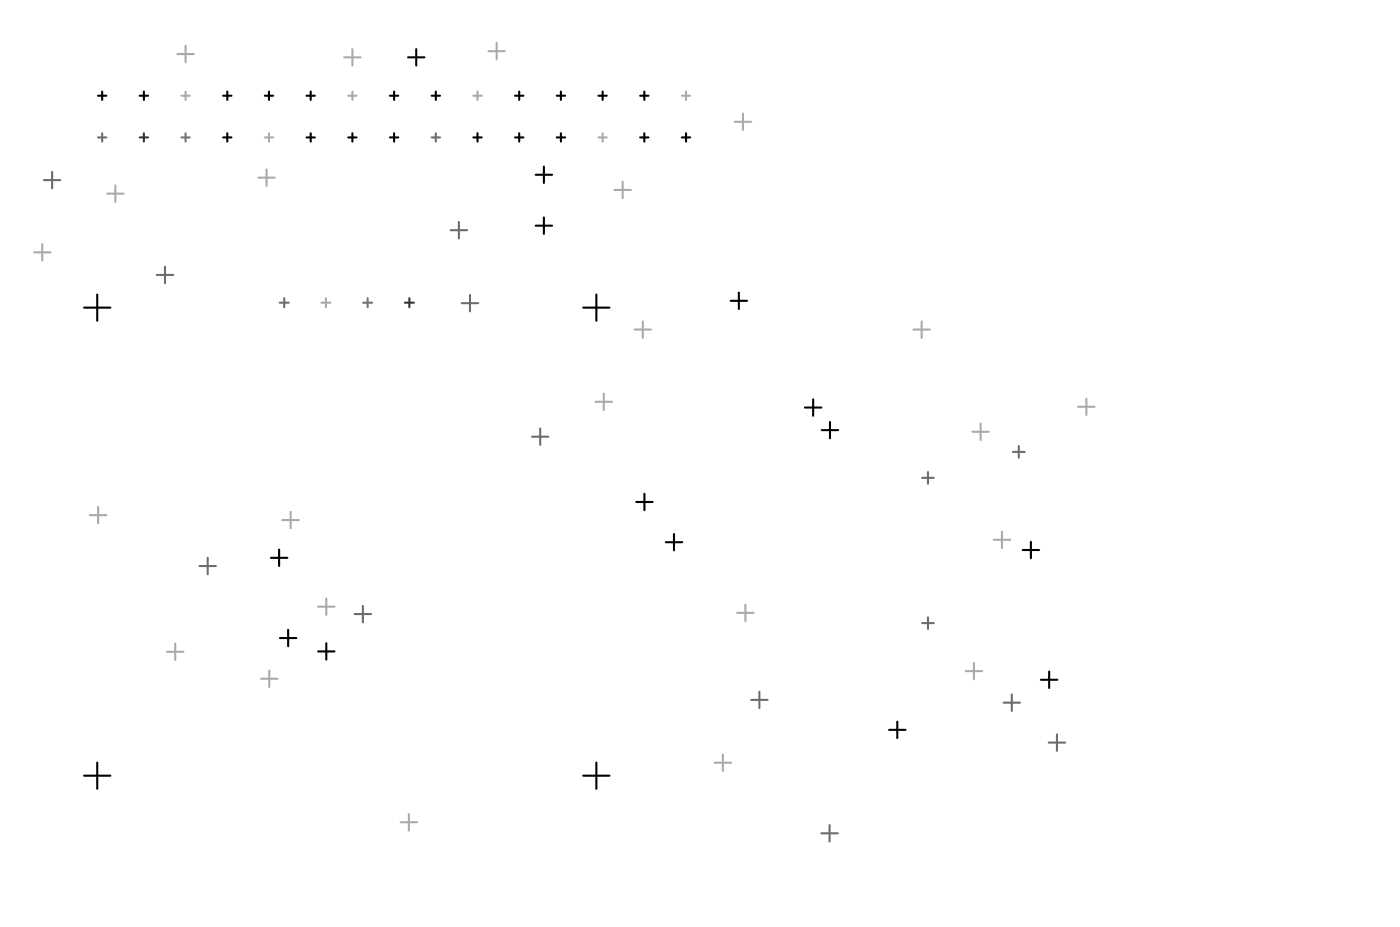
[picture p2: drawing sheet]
<svg xmlns="http://www.w3.org/2000/svg" width="284mm" height="188mm" viewBox="0 0 284 188" stroke-linecap="round" stroke-linejoin="round" font-family="sans-serif">
<g fill="none" stroke="#000" stroke-width=".42">
<path d="M19.9 19.4h1.7M20.7 18.6v1.7M28.3 19.4h1.7M29.2 18.6v1.7M45.3 19.4h1.7M46.1 18.6v1.7M53.7 19.4h1.7M54.6 18.6v1.7M62.2 19.4h1.7M63 18.6v1.7M79.1 19.4h1.7M79.9 18.6v1.7"/>
<path d="M82.8 11.6h3.3M84.4 10v3.3M87.6 19.4h1.7M88.4 18.6v1.7M104.5 19.4h1.7M105.3 18.6v1.7M112.9 19.4h1.7M113.8 18.6v1.7M121.4 19.4h1.7M122.2 18.6v1.7M129.9 19.4h1.6M130.7 18.6v1.7"/>
<path d="M45.3 27.9h1.7M46.1 27v1.7M62.2 27.9h1.7M63 27v1.7M70.6 27.9h1.7M71.5 27v1.7M79.1 27.9h1.7M79.9 27v1.7M96 27.9h1.7M96.9 27v1.7M104.5 27.9h1.7M105.3 27v1.7"/>
<path d="M108.7 35.4h3.3M110.3 33.8v3.3M112.9 27.9h1.7M113.8 27v1.7M129.9 27.9h1.6M130.7 27v1.7M138.3 27.9h1.7M139.2 27v1.7M19.7 59.7v5.4M108.7 45.8h3.3M110.3 44.1v3.3M121 59.7v5.4"/>
<path d="M149.9 59.3v3.4M17.1 62.4h5.3M118.3 62.4h5.3M148.2 61h3.3M163.3 82.7h3.3M164.9 81v3.3M166.7 87.2h3.3M168.4 85.6v3.3M55 113.1h3.3M56.6 111.5v3.3M129.1 101.8h3.3M130.7 100.2v3.3"/>
<path d="M135.1 110h3.3M136.7 108.3v3.3M207.4 111.6h3.4M209.1 109.9v3.3M56.8 129.4h3.3M58.5 127.8v3.3M64.5 132.1h3.4M66.2 130.5v3.3M211.2 137.9h3.3M212.8 136.2v3.3M17.1 157.3h5.3M19.7 154.7v5.3"/>
<path d="M118.3 157.3h5.3M121 154.7v5.3M180.3 148h3.4M182 146.4v3.3"/>
</g>
<g fill="none" stroke="#6c6c6c" stroke-width=".42">
<path d="M8.9 36.5h3.3M10.6 34.9v3.3M19.9 27.9h1.7M20.7 27v1.7M87.6 27.9h1.7M88.4 27v1.7M31.8 55.8h3.3M33.5 54.1v3.3M91.4 46.7h3.4M93.1 45v3.4M95.3 59.8v3.4M56.7 61.4h1.9"/>
<path d="M57.7 60.5v1.8M93.7 61.5h3.3M107.9 88.6h3.3M109.6 86.9v3.3M187.1 96.9h2.3M188.2 95.7v2.4M205.5 91.7h2.3M206.7 90.5v2.3M40.5 114.8h3.3M42.1 113.1v3.4M71.9 124.6h3.4M73.6 122.9v3.3"/>
<path d="M187.1 126.4h2.3M188.2 125.2v2.4M152.4 142h3.3M154 140.3v3.3M203.6 142.5h3.3M205.2 140.9v3.3M212.7 150.6h3.4M214.4 149v3.3M166.6 169h3.3M168.3 167.4v3.3"/>
</g>
<g fill="none" stroke="#aaa" stroke-width=".42">
<path d="M36 11h3.3M36.8 19.4h1.7M37.6 9.3v3.3M37.6 18.6v1.7M69.8 11.6h3.3M70.6 19.4h1.7M71.5 10v3.3M71.5 18.6v1.7M96 19.4h1.7M96.9 18.6v1.7M99.1 10.4h3.3M100.7 8.7v3.3"/>
<path d="M138.3 19.4h1.7M139.2 18.6v1.7M21.7 39.3h3.4M23.4 37.6v3.3M52.4 36h3.3M53.7 27.9h1.7M54.1 34.4v3.3M54.6 27v1.7M121.4 27.9h1.7M122.2 27v1.7M124.6 38.5h3.4M126.3 36.9v3.3"/>
<path d="M149 24.7h3.4M150.7 23v3.4M6.9 51.2h3.3M8.6 49.5v3.4M65.2 61.4h1.8M66.1 60.5v1.8M122.5 79.8v3.4M128.7 66.8h3.4M130.4 65.2v3.3M185.3 66.9h3.3M187 65.2v3.3M120.8 81.5h3.3"/>
<path d="M197.2 87.6h3.4M198.9 85.9v3.3M218.7 82.5h3.3M220.4 80.8v3.4M18.2 104.5h3.4M19.9 102.8v3.4M57.3 105.5h3.3M59 103.8v3.4M201.6 109.5h3.3M203.2 107.8v3.3M33.9 132.2h3.3M35.5 130.5v3.4"/>
<path d="M53 137.7h3.3M54.6 136v3.3M64.5 123.1h3.4M66.2 121.4v3.3M149.5 124.3h3.4M151.2 122.6v3.4M195.9 136.1h3.3M197.6 134.5v3.3M145 154.7h3.3M146.6 153v3.4M81.3 166.8h3.3M82.9 165.1v3.3"/>
</g>
<path d="M36.8 27.9h1.7M37.6 27v1.7M73.7 61.4h1.8M74.6 60.5v1.8" fill="none" stroke="#757575" stroke-width=".42"/>
<path d="M28.3 27.9h1.7M29.2 27v1.7M82.1 61.4h1.9M83 60.5v1.8" fill="none" stroke="#363636" stroke-width=".42"/>
</svg>
